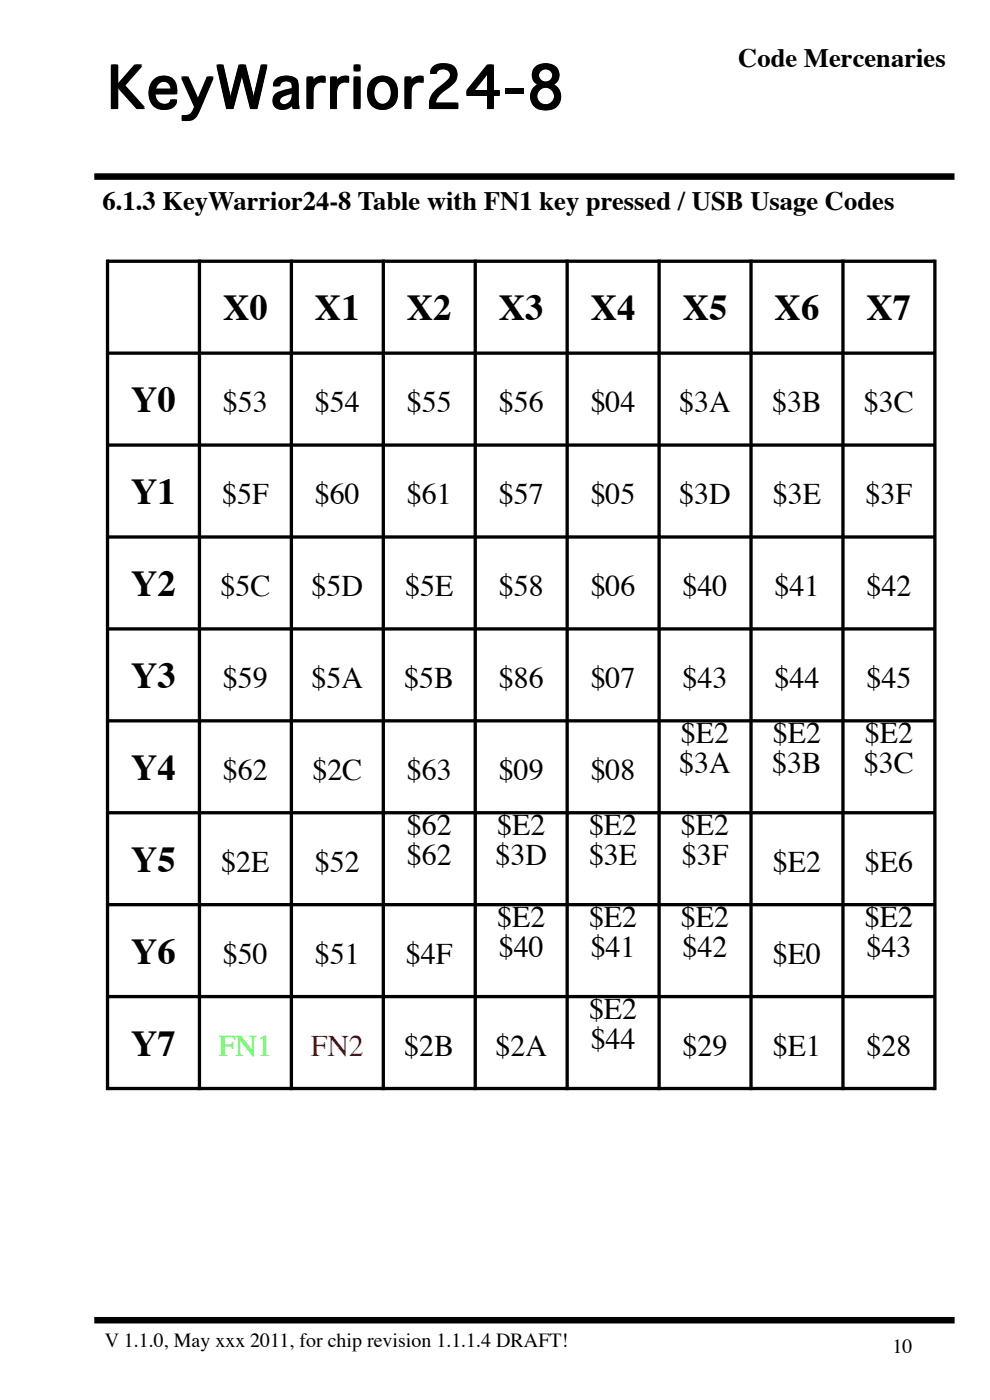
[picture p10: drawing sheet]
<svg xmlns="http://www.w3.org/2000/svg" width="210mm" height="297mm" viewBox="0 0 210 297" stroke-linecap="round" stroke-linejoin="round" font-family="sans-serif">
<defs><g id="words">
<text font-size="12" x="22.7" y="23.1">KeyWarrior24-8</text>
<g font-size="7.8">
<text x="47.3" y="67.9">X0</text>
<text x="66.8" y="67.9">X1</text>
<text x="86.3" y="67.9">X2</text>
<text x="105.8" y="67.9">X3</text>
<text x="125.3" y="67.9">X4</text>
<text x="144.8" y="67.9">X5</text>
<text x="164.3" y="67.9">X6</text>
<text x="183.8" y="67.9">X7</text>
<text x="27.8" y="87.4">Y0</text>
<text x="27.8" y="106.9">Y1</text>
<text x="27.8" y="126.4">Y2</text>
<text x="27.8" y="145.9">Y3</text>
<text x="27.8" y="165.4">Y4</text>
<text x="27.8" y="184.9">Y5</text>
<text x="27.8" y="204.4">Y6</text>
<text x="27.8" y="223.9">Y7</text>
</g>
<g font-size="6.3">
<text x="47.3" y="87.4">$53</text>
<text x="66.8" y="87.4">$54</text>
<text x="86.3" y="87.4">$55</text>
<text x="105.8" y="87.4">$56</text>
<text x="125.3" y="87.4">$04</text>
<text x="144.1" y="87.4">$3A</text>
<text x="163.8" y="87.4">$3B</text>
<text x="183.3" y="87.4">$3C</text>
<text x="47.1" y="106.9">$5F</text>
<text x="66.8" y="106.9">$60</text>
<text x="86.3" y="106.9">$61</text>
<text x="105.8" y="106.9">$57</text>
<text x="125.3" y="106.9">$05</text>
<text x="144.1" y="106.9">$3D</text>
<text x="163.9" y="106.9">$3E</text>
<text x="183.6" y="106.9">$3F</text>
<text x="46.8" y="126.4">$5C</text>
<text x="66.1" y="126.4">$5D</text>
<text x="85.9" y="126.4">$5E</text>
<text x="105.8" y="126.4">$58</text>
<text x="125.3" y="126.4">$06</text>
<text x="144.8" y="126.4">$40</text>
<text x="164.3" y="126.4">$41</text>
<text x="183.8" y="126.4">$42</text>
<text x="47.3" y="145.9">$59</text>
<text x="66.1" y="145.9">$5A</text>
<text x="85.8" y="145.9">$5B</text>
<text x="105.8" y="145.9">$86</text>
<text x="125.3" y="145.9">$07</text>
<text x="144.8" y="145.9">$43</text>
<text x="164.3" y="145.9">$44</text>
<text x="183.8" y="145.9">$45</text>
<text x="144.4" y="157.7">$E2</text>
<text x="163.9" y="157.7">$E2</text>
<text x="183.4" y="157.7">$E2</text>
<text x="47.3" y="165.4">$62</text>
<text x="66.3" y="165.4">$2C</text>
<text x="86.3" y="165.4">$63</text>
<text x="105.8" y="165.4">$09</text>
<text x="125.3" y="165.4">$08</text>
<text x="144.1" y="164">$3A</text>
<text x="163.8" y="164">$3B</text>
<text x="183.3" y="164">$3C</text>
<text x="86.3" y="177.2">$62</text>
<text x="105.4" y="177.2">$E2</text>
<text x="124.9" y="177.2">$E2</text>
<text x="144.4" y="177.2">$E2</text>
<text x="46.9" y="184.9">$2E</text>
<text x="66.8" y="184.9">$52</text>
<text x="86.3" y="183.5">$62</text>
<text x="105.1" y="183.5">$3D</text>
<text x="124.9" y="183.5">$3E</text>
<text x="144.6" y="183.5">$3F</text>
<text x="163.9" y="184.9">$E2</text>
<text x="183.4" y="184.9">$E6</text>
<text x="105.4" y="196.7">$E2</text>
<text x="124.9" y="196.7">$E2</text>
<text x="144.4" y="196.7">$E2</text>
<text x="183.4" y="196.7">$E2</text>
<text x="105.8" y="203">$40</text>
<text x="125.3" y="203">$41</text>
<text x="144.8" y="203">$42</text>
<text x="183.8" y="203">$43</text>
<text x="47.3" y="204.4">$50</text>
<text x="66.8" y="204.4">$51</text>
<text x="86.1" y="204.4">$4F</text>
<text x="163.9" y="204.4">$E0</text>
<text x="124.9" y="216.2">$E2</text>
<text x="85.8" y="223.9">$2B</text>
<text x="105.1" y="223.9">$2A</text>
<text x="125.3" y="222.5">$44</text>
<text x="144.8" y="223.9">$29</text>
<text x="163.9" y="223.9">$E1</text>
<text x="183.8" y="223.9">$28</text>
</g>
<text font-size="6.3" fill="#0f0" x="46.4" y="223.9">FN1</text>
<text font-size="6.3" fill="#e00" x="65.9" y="223.9">FN2</text>
<g font-size="5.6">
<text x="156.6" y="14.3">Code Mercenaries</text>
<text x="21.7" y="44.5">6.1.3 KeyWarrior24-8 Table with FN1 key pressed / USB Usage Codes</text>
</g>
<g font-size="4.2">
<text x="22.2" y="285.7">V 1.1.0, May xxx 2011, for chip revision 1.1.1.4 DRAFT!</text>
<text x="189.3" y="287">10</text>
</g>
</g></defs>
<path d="M20 37.5h182.5M20 280.1h182.5" fill="none" stroke="#000" stroke-width="1.4" stroke-linecap="butt"/>
<g fill="#fff">
<path d="M187.9 283.1h13v5.4h-13z"/>
<path d="M21.2 9.4h111.6v26.8h-111.6z"/>
<path d="M21.7 40.2h179.8v236.8h-179.8z"/>
<path d="M22.3 282.5h128.7v6h-128.7z"/>
<path d="M22.1 54.7h177v177h-177z"/>
<path d="M22.8 55.4h176.3v176.3h-176.3z"/>
</g>
<g fill="none" stroke="#000" stroke-width=".7" stroke-linecap="butt">
<path d="M22.8 55.1v176.2M22.8 55.4h175.5M42.3 55.1v176.2M61.8 55.1v176.2M81.3 55.1v176.2M100.8 55.1v176.2M120.3 55.1v176.2M139.8 55.1v176.2M159.3 55.1v176.2M178.8 55.1v176.2M198.3 55.1v176.2M22.8 74.9h175.5"/>
<path d="M22.8 94.4h175.5M22.8 113.9h175.5M22.8 133.4h175.5M22.8 152.9h175.5M22.8 172.4h175.5M22.8 191.9h175.5M22.8 211.4h175.5M22.8 230.9h175.5"/>
</g>
<use href="#words"/>
</svg>
